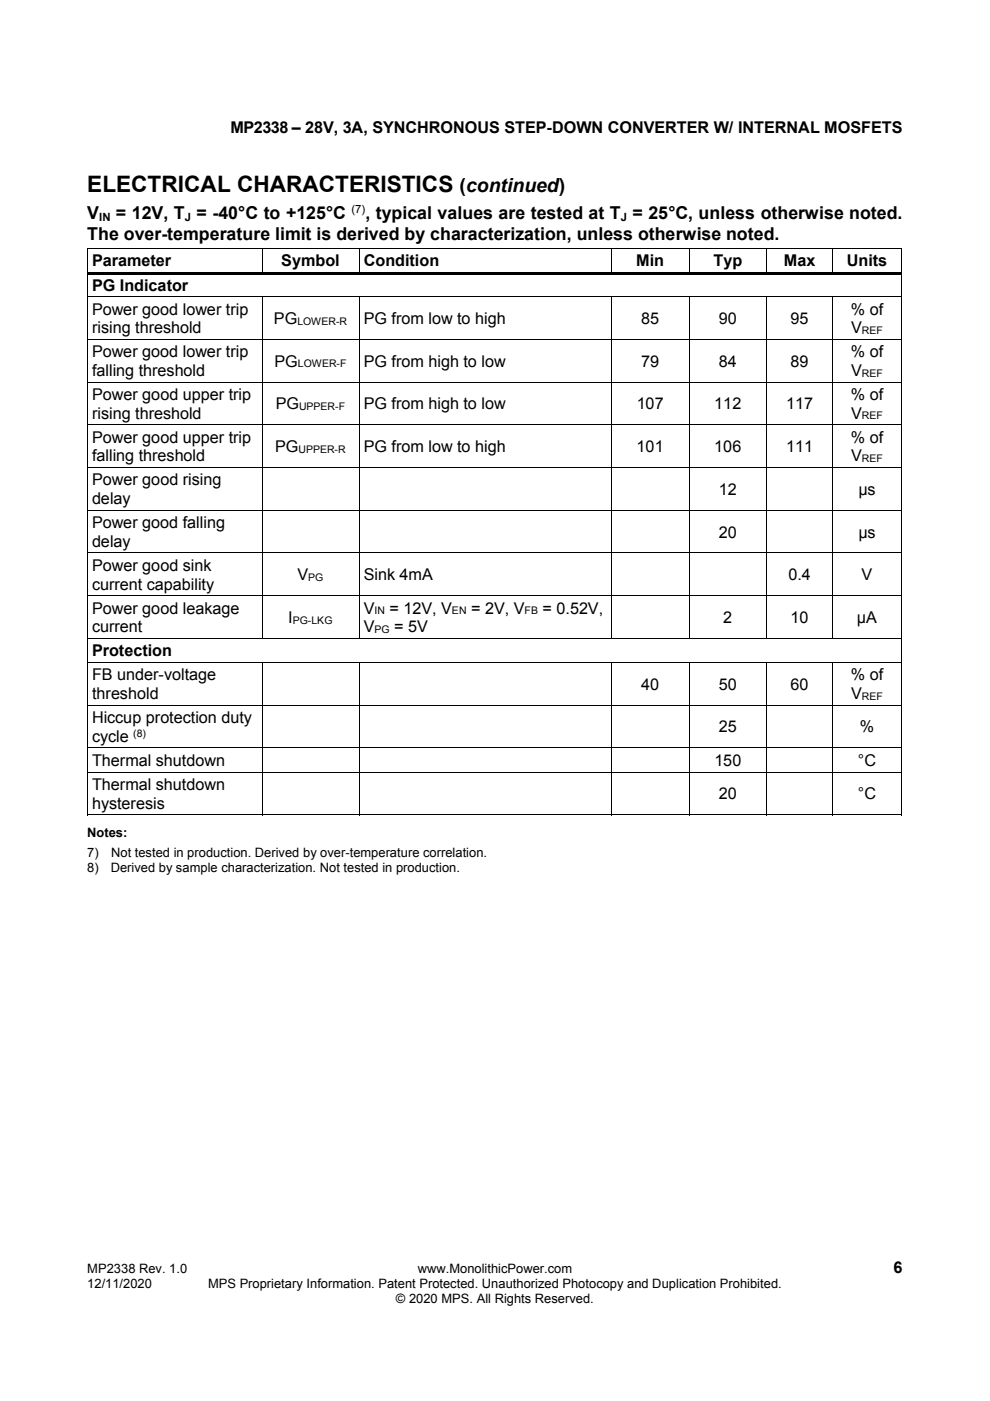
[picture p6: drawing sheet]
<svg xmlns="http://www.w3.org/2000/svg" width="210mm" height="297mm" viewBox="0 0 210 297" stroke-linecap="round" stroke-linejoin="round" font-family="sans-serif">
<defs><g id="words">
<text font-size="4.8" x="18.5" y="40.8">ELECTRICAL CHARACTERISTICS</text>
<text font-size="4.1" x="97.5" y="40.8">(continued)</text>
<g font-size="3.8">
<text x="18.5" y="46.4">V</text>
<text x="24.6" y="46.4">= 12V, T = -40°C to +125°C</text>
<text x="77.5" y="46.4">, typical values are tested at T = 25°C, unless otherwise noted.</text>
<text x="18.5" y="50.8">The over-temperature limit is derived by characterization, unless otherwise noted.</text>
</g>
<g font-size="3.4">
<text x="48.9" y="28.2">MP2338 – 28V, 3A, SYNCHRONOUS STEP-DOWN CONVERTER W/ INTERNAL MOSFETS</text>
<text x="19.5" y="56.5">Parameter</text>
<text x="59.7" y="56.5">Symbol</text>
<text x="77.2" y="56.5">Condition</text>
<text x="135" y="56.5">Min</text>
<text x="151.3" y="56.5">Typ</text>
<text x="166.3" y="56.5">Max</text>
<text x="179.6" y="56.5">Units</text>
<text x="19.5" y="61.6">PG Indicator</text>
<text x="19.5" y="66.7">Power good lower trip</text>
<text x="19.5" y="70.7">rising threshold</text>
<text x="58.1" y="68.7">PG</text>
<text x="77.2" y="68.7">PG from low to high</text>
<text x="136" y="68.7">85</text>
<text x="152.5" y="68.7">90</text>
<text x="167.7" y="68.7">95</text>
<text x="180.5" y="66.7">% of</text>
<text x="180.5" y="70.7">V</text>
<text x="19.5" y="75.8">Power good lower trip</text>
<text x="58.2" y="77.7">PG</text>
<text x="77.2" y="77.7">PG from high to low</text>
<text x="136" y="77.7">79</text>
<text x="152.5" y="77.7">84</text>
<text x="167.7" y="77.7">89</text>
<text x="180.5" y="75.8">% of</text>
<text x="19.5" y="79.7">falling threshold</text>
<text x="180.5" y="79.7">V</text>
<text x="19.5" y="84.8">Power good upper trip</text>
<text x="19.5" y="88.8">rising threshold</text>
<text x="58.5" y="86.8">PG</text>
<text x="77.2" y="86.8">PG from high to low</text>
<text x="135" y="86.8">107</text>
<text x="151.5" y="86.8">112</text>
<text x="166.7" y="86.8">117</text>
<text x="180.5" y="84.8">% of</text>
<text x="180.5" y="88.8">V</text>
<text x="19.5" y="93.9">Power good upper trip</text>
<text x="58.4" y="95.8">PG</text>
<text x="77.2" y="95.8">PG from low to high</text>
<text x="135" y="95.8">101</text>
<text x="151.5" y="95.8">106</text>
<text x="166.7" y="95.8">111</text>
<text x="180.5" y="93.9">% of</text>
<text x="19.5" y="97.8">falling threshold</text>
<text x="180.5" y="97.8">V</text>
<text x="19.5" y="102.9">Power good rising</text>
<text x="19.5" y="106.9">delay</text>
<text x="152.5" y="104.9">12</text>
<text x="182.1" y="104.9">μs</text>
<text x="19.5" y="112">Power good falling</text>
<text x="152.5" y="114">20</text>
<text x="182.1" y="114">μs</text>
<text x="19.5" y="115.9">delay</text>
<text x="19.5" y="121">Power good sink</text>
<text x="19.5" y="125">current capability</text>
<text x="63.1" y="123">V</text>
<text x="77.2" y="123">Sink 4mA</text>
<text x="167.2" y="123">0.4</text>
<text x="182.8" y="123">V</text>
<text x="19.5" y="130.1">Power good leakage</text>
<text x="77.2" y="130.1">V</text>
<text x="82.6" y="130.1">= 12V, V</text>
<text x="99.9" y="130.1">= 2V, V</text>
<text x="115.1" y="130.1">= 0.52V,</text>
<text x="19.5" y="134">current</text>
<text x="61.2" y="132.1">I</text>
<text x="77.2" y="134">V</text>
<text x="83.6" y="134">= 5V</text>
<text x="153.4" y="132.1">2</text>
<text x="167.7" y="132.1">10</text>
<text x="181.8" y="132.1">μA</text>
<text x="19.5" y="139.2">Protection</text>
<text x="19.5" y="144.3">FB under-voltage</text>
<text x="19.5" y="148.2">threshold</text>
<text x="136" y="146.2">40</text>
<text x="152.5" y="146.2">50</text>
<text x="167.7" y="146.2">60</text>
<text x="180.5" y="144.3">% of</text>
<text x="180.5" y="148.2">V</text>
<text x="19.5" y="153.3">Hiccup protection duty</text>
<text x="152.5" y="155.3">25</text>
<text x="182.4" y="155.3">%</text>
<text x="19.5" y="157.3">cycle</text>
<text x="19.5" y="162.4">Thermal shutdown</text>
<text x="19.5" y="167.5">Thermal shutdown</text>
<text x="151.5" y="162.4">150</text>
<text x="182" y="162.4">°C</text>
<text x="19.5" y="171.4">hysteresis</text>
<text x="152.5" y="169.5">20</text>
<text x="182" y="169.5">°C</text>
<text x="189.5" y="269.9">6</text>
</g>
<g font-size="2.7">
<text x="18.5" y="177.4">Notes:</text>
<text x="18.5" y="181.6">7)</text>
<text x="18.5" y="184.8">8)</text>
<text x="23.5" y="184.8">Derived by sample characterization. Not tested in production.</text>
<text x="23.6" y="181.6">Not tested in production. Derived by over-temperature correlation.</text>
<text x="18.5" y="269.9">MP2338 Rev. 1.0</text>
<text x="88.6" y="269.9">www.MonolithicPower.com</text>
<text x="18.5" y="273.2">12/11/2020</text>
<text x="44.1" y="273.2">MPS Proprietary Information. Patent Protected. Unauthorized Photocopy and Duplication Prohibited.</text>
<text x="84" y="276.3">© 2020 MPS. All Rights Reserved.</text>
</g>
<g font-size="2.4">
<text x="21" y="46.8">IN</text>
<text x="39.2" y="46.8">J</text>
<text x="74.5" y="45.2">(7)</text>
<text x="131.7" y="46.8">J</text>
</g>
<g font-size="2.2">
<text x="63.1" y="68.8">LOWER-R</text>
<text x="182.8" y="70.8">REF</text>
<text x="63.2" y="77.9">LOWER-F</text>
<text x="182.8" y="79.9">REF</text>
<text x="63.4" y="87">UPPER-F</text>
<text x="182.8" y="88.9">REF</text>
<text x="63.3" y="96">UPPER-R</text>
<text x="182.8" y="98">REF</text>
<text x="65.4" y="123.2">PG</text>
<text x="79.4" y="130.3">IN</text>
<text x="95.9" y="130.3">EN</text>
<text x="111.3" y="130.3">FB</text>
<text x="62.1" y="132.2">PG-LKG</text>
<text x="79.4" y="134.2">PG</text>
<text x="182.8" y="148.4">REF</text>
<text x="28.3" y="156.2">(8)</text>
</g>
</g></defs>
<g fill="#000">
<path d="M18.4 52.6h.2v.7h-.2zM18.4 57.7h.2v.7h-.2zM18.6 57.7h172.5v.5h-172.5zM55.5 52.6h.2v.7h-.2zM76.1 52.6h.1v.7h-.1zM129.6 52.6h.2v.7h-.2zM146.1 52.6h.1v.7h-.1zM162.5 52.6h.2v.7h-.2zM176.5 52.6h.2v.7h-.2zM191.1 52.6h.2v.7h-.2zM191.1 52.6h.2v.1h-.2zM191.1 57.7h.2v.7h-.2z"/>
<path d="M18.4 62.8h.2v.7h-.2zM18.4 71.9h.2v.7h-.2zM55.5 62.8h.2v.7h-.2zM55.5 71.9h.2v.7h-.2zM76.1 62.8h.1v.7h-.1zM76.1 71.9h.1v.7h-.1zM129.6 62.8h.2v.7h-.2zM129.6 71.9h.2v.7h-.2zM146.1 62.8h.1v.7h-.1zM146.1 71.9h.1v.7h-.1zM162.5 62.8h.2v.7h-.2zM162.5 71.9h.2v.7h-.2z"/>
<path d="M176.5 62.8h.2v.7h-.2zM176.5 71.9h.2v.7h-.2zM191.1 62.8h.2v.7h-.2zM191.1 71.9h.2v.7h-.2zM18.4 80.9h.2v.7h-.2zM18.4 90h.2v.7h-.2zM18.4 99.1h.2v.6h-.2zM55.5 80.9h.2v.7h-.2zM55.5 90h.2v.7h-.2zM55.5 99.1h.2v.6h-.2zM76.1 80.9h.1v.7h-.1zM76.1 90h.1v.7h-.1z"/>
<path d="M76.1 99.1h.1v.6h-.1zM129.6 80.9h.2v.7h-.2zM129.6 90h.2v.7h-.2zM129.6 99.1h.2v.6h-.2zM146.1 80.9h.1v.7h-.1zM146.1 90h.1v.7h-.1zM146.1 99.1h.1v.6h-.1zM162.5 80.9h.2v.7h-.2zM162.5 90h.2v.7h-.2zM162.5 99.1h.2v.6h-.2zM176.5 80.9h.2v.7h-.2zM176.5 90h.2v.7h-.2z"/>
<path d="M176.5 99.1h.2v.6h-.2zM191.1 80.9h.2v.7h-.2zM191.1 90h.2v.7h-.2zM191.1 99.1h.2v.6h-.2zM18.4 108.1h.2v.7h-.2zM18.4 117.2h.2v.6h-.2zM55.5 108.1h.2v.7h-.2zM55.5 117.2h.2v.6h-.2zM76.1 108.1h.1v.7h-.1zM76.1 117.2h.1v.6h-.1zM129.6 108.1h.2v.7h-.2zM129.6 117.2h.2v.6h-.2z"/>
<path d="M146.1 108.1h.1v.7h-.1zM146.1 117.2h.1v.6h-.1zM162.5 108.1h.2v.7h-.2zM162.5 117.2h.2v.6h-.2zM176.5 108.1h.2v.7h-.2zM176.5 117.2h.2v.6h-.2zM191.1 108.1h.2v.7h-.2zM191.1 117.2h.2v.6h-.2zM18.4 126.2h.2v.7h-.2zM18.4 135.3h.2v.7h-.2zM55.5 126.2h.2v.7h-.2zM76.1 126.2h.1v.7h-.1z"/>
<path d="M129.6 126.2h.2v.7h-.2zM146.1 126.2h.1v.7h-.1zM162.5 126.2h.2v.7h-.2zM176.5 126.2h.2v.7h-.2zM191.1 126.2h.2v.7h-.2zM191.1 135.3h.2v.7h-.2zM18.4 140.4h.2v.7h-.2zM18.4 149.4h.2v.7h-.2zM18.4 158.5h.2v.7h-.2zM55.5 140.4h.2v.7h-.2zM55.5 149.4h.2v.7h-.2zM55.5 158.5h.2v.7h-.2z"/>
<path d="M76.1 140.4h.1v.7h-.1zM76.1 149.4h.1v.7h-.1zM76.1 158.5h.1v.7h-.1zM129.6 140.4h.2v.7h-.2zM129.6 149.4h.2v.7h-.2zM129.6 158.5h.2v.7h-.2zM146.1 140.4h.1v.7h-.1zM146.1 149.4h.1v.7h-.1zM146.1 158.5h.1v.7h-.1zM162.5 140.4h.2v.7h-.2zM162.5 149.4h.2v.7h-.2zM162.5 158.5h.2v.7h-.2z"/>
<path d="M176.5 140.4h.2v.7h-.2zM176.5 149.4h.2v.7h-.2zM176.5 158.5h.2v.7h-.2zM191.1 140.4h.2v.7h-.2zM191.1 149.4h.2v.7h-.2zM191.1 158.5h.2v.7h-.2zM18.4 163.6h.2v.7h-.2zM55.5 163.6h.2v.7h-.2zM76.1 163.6h.1v.7h-.1zM129.6 163.6h.2v.7h-.2zM146.1 163.6h.1v.7h-.1zM162.5 163.6h.2v.7h-.2z"/>
<path d="M176.5 163.6h.2v.7h-.2zM191.1 163.6h.2v.7h-.2zM191.1 172.7h.2v.1h-.2z"/>
</g>
<g fill="none" stroke="#000" stroke-width=".21">
<path d="M18.4 52.7h37.1M18.5 53.3v4.4M18.5 58.4v4.4M55.6 53.3v4.4M55.7 52.7h20.4M76.2 53.3v4.4M76.2 52.7h53.4M129.7 53.3v4.4M129.8 52.7h16.3M146.2 53.3v4.4M146.2 52.7h16.3M162.6 53.3v4.4"/>
<path d="M162.7 52.7h13.8M176.6 53.3v4.4M176.7 52.7h14.4M191.2 53.3v4.4M191.2 58.4v4.4M18.5 63.5v8.4M18.5 72.6v8.3M18.6 62.9h36.9M18.6 72h36.9M55.6 63.5v8.4M55.6 72.6v8.3M55.7 62.9h20.4"/>
<path d="M55.7 72h20.4M76.2 63.5v8.4M76.2 72.6v8.3M76.2 62.9h53.4M76.2 72h53.4M129.7 63.5v8.4M129.7 72.6v8.3M129.8 62.9h16.3M129.8 72h16.3M146.2 63.5v8.4M146.2 72.6v8.3M146.2 62.9h16.3"/>
<path d="M146.2 72h16.3M162.6 63.5v8.4M162.6 72.6v8.3M162.7 62.9h13.8M162.7 72h13.8M176.6 63.5v8.4M176.6 72.6v8.3M176.7 62.9h14.4M176.7 72h14.4M191.2 63.5v8.4M191.2 72.6v8.3M18.5 81.6v8.4"/>
<path d="M18.5 90.7v8.4M18.5 99.7v8.4M18.6 81h36.9M18.6 90.1h36.9M18.6 99.1h36.9M55.6 81.6v8.4M55.6 90.7v8.4M55.6 99.7v8.4M55.7 81h20.4M55.7 90.1h20.4M55.7 99.1h20.4M76.2 81.6v8.4"/>
<path d="M76.2 90.7v8.4M76.2 99.7v8.4M76.2 81h53.4M76.2 90.1h53.4M76.2 99.1h53.4M129.7 81.6v8.4M129.7 90.7v8.4M129.7 99.7v8.4M129.8 81h16.3M129.8 90.1h16.3M129.8 99.1h16.3M146.2 81.6v8.4"/>
<path d="M146.2 90.7v8.4M146.2 99.7v8.4M146.2 81h16.3M146.2 90.1h16.3M146.2 99.1h16.3M162.6 81.6v8.4M162.6 90.7v8.4M162.6 99.7v8.4M162.7 81h13.8M162.7 90.1h13.8M162.7 99.1h13.8M176.6 81.6v8.4"/>
<path d="M176.6 90.7v8.4M176.6 99.7v8.4M176.7 81h14.4M176.7 90.1h14.4M176.7 99.1h14.4M191.2 81.6v8.4M191.2 90.7v8.4M191.2 99.7v8.4M18.5 108.8v8.4M18.5 117.8v8.4M18.6 108.2h36.9M18.6 117.2h36.9"/>
<path d="M55.6 108.8v8.4M55.6 117.8v8.4M55.7 108.2h20.4M55.7 117.2h20.4M76.2 108.8v8.4M76.2 117.8v8.4M76.2 108.2h53.4M76.2 117.2h53.4M129.7 108.8v8.4M129.7 117.8v8.4M129.8 108.2h16.3M129.8 117.2h16.3"/>
<path d="M146.2 108.8v8.4M146.2 117.8v8.4M146.2 108.2h16.3M146.2 117.2h16.3M162.6 108.8v8.4M162.6 117.8v8.4M162.7 108.2h13.8M162.7 117.2h13.8M176.6 108.8v8.4M176.6 117.8v8.4M176.7 108.2h14.4M176.7 117.2h14.4"/>
<path d="M191.2 108.8v8.4M191.2 117.8v8.4M18.5 126.9v8.4M18.5 136v4.4M18.6 126.3h36.9M18.6 135.4h172.5M55.6 126.9v8.4M55.7 126.3h20.4M76.2 126.9v8.4M76.2 126.3h53.4M129.7 126.9v8.4M129.8 126.3h16.3"/>
<path d="M146.2 126.9v8.4M146.2 126.3h16.3M162.6 126.9v8.4M162.7 126.3h13.8M176.6 126.9v8.4M176.7 126.3h14.4M191.2 126.9v8.4M191.2 136v4.4M18.5 141.1v8.3M18.5 150.1v8.4M18.5 159.2v4.4M18.6 140.5h36.9"/>
<path d="M18.6 149.5h36.9M18.6 158.6h36.9M55.6 141.1v8.3M55.6 150.1v8.4M55.6 159.2v4.4M55.7 140.5h20.4M55.7 149.5h20.4M55.7 158.6h20.4M76.2 141.1v8.3M76.2 150.1v8.4M76.2 159.2v4.4M76.2 140.5h53.4"/>
<path d="M76.2 149.5h53.4M76.2 158.6h53.4M129.7 141.1v8.3M129.7 150.1v8.4M129.7 159.2v4.4M129.8 140.5h16.3M129.8 149.5h16.3M129.8 158.6h16.3M146.2 141.1v8.3M146.2 150.1v8.4M146.2 159.2v4.4M146.2 140.5h16.3"/>
<path d="M146.2 149.5h16.3M146.2 158.6h16.3M162.6 141.1v8.3M162.6 150.1v8.4M162.6 159.2v4.4M162.7 140.5h13.8M162.7 149.5h13.8M162.7 158.6h13.8M176.6 141.1v8.3M176.6 150.1v8.4M176.6 159.2v4.4M176.7 140.5h14.4"/>
<path d="M176.7 149.5h14.4M176.7 158.6h14.4M191.2 141.1v8.3M191.2 150.1v8.4M191.2 159.2v4.4M18.4 172.8h37.1M18.5 164.3v8.5M18.6 163.7h36.9M55.6 164.3v8.5M55.7 163.7h20.4M55.7 172.8h20.4M76.2 164.3v8.5"/>
<path d="M76.2 163.7h53.4M76.2 172.8h53.4M129.7 164.3v8.5M129.8 163.7h16.3M129.8 172.8h16.3M146.2 164.3v8.5M146.2 163.7h16.3M146.2 172.8h16.3M162.6 164.3v8.5M162.7 163.7h13.8M162.7 172.8h13.8M176.6 164.3v8.5"/>
<path d="M176.7 163.7h14.4M176.7 172.8h14.4M191.2 164.3v8.5"/>
</g>
<use href="#words"/>
</svg>
